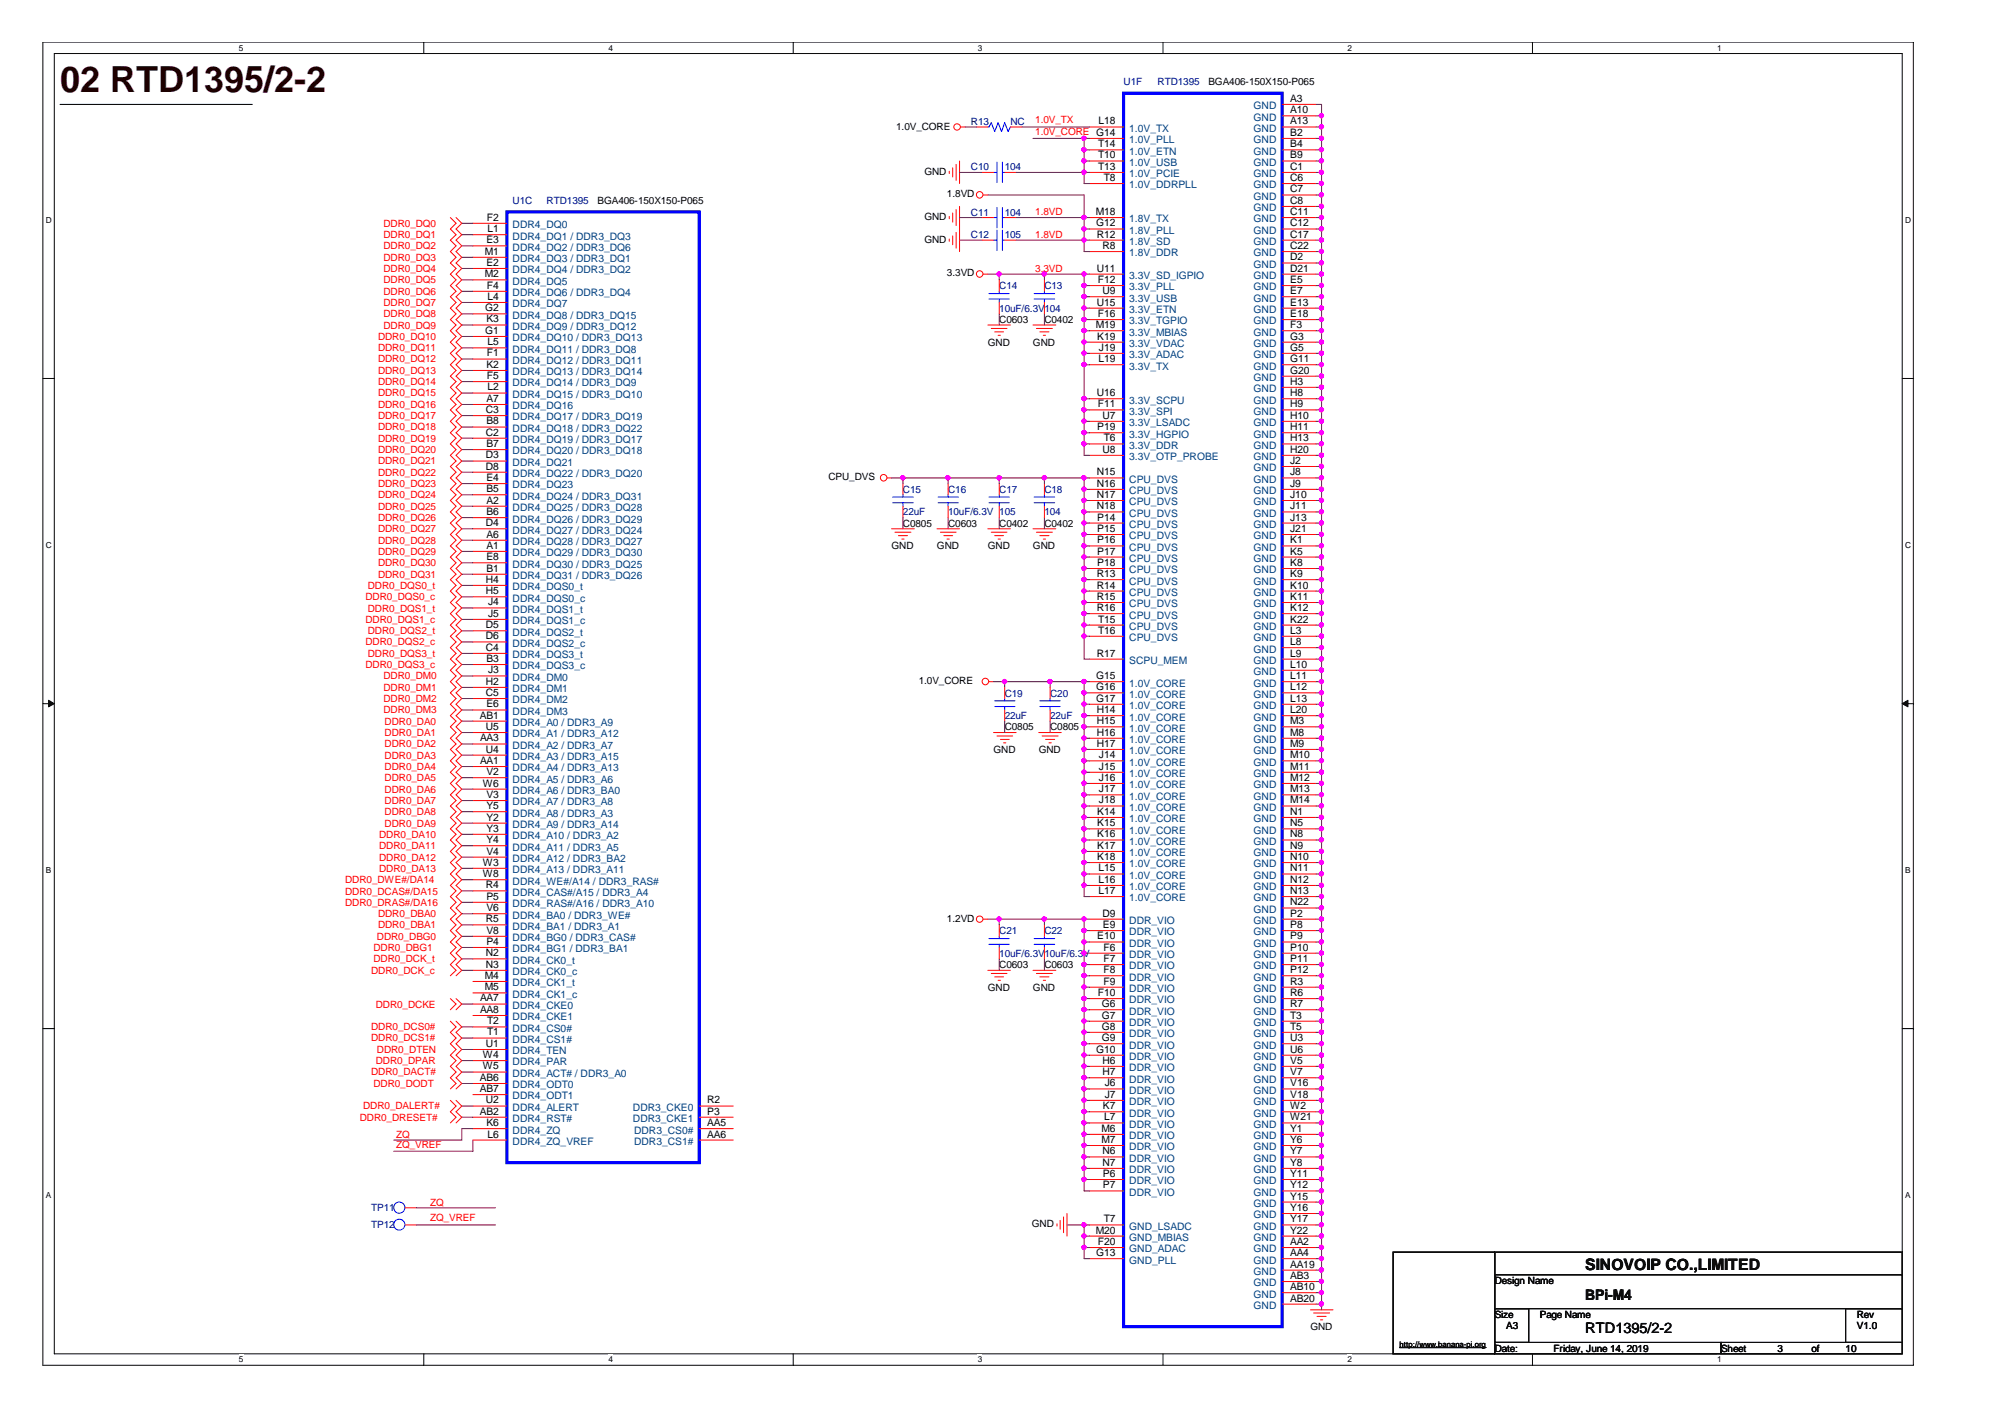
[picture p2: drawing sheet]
<svg xmlns="http://www.w3.org/2000/svg" width="297mm" height="210mm" viewBox="0 0 297 210" stroke-linecap="round" stroke-linejoin="round" font-family="sans-serif">
<defs><g id="words">
<text font-size="5.3" fill="#400000" x="8.9" y="13.7">02 RTD1395/2-2</text>
<text font-size="2.3" x="234.9" y="188.1">SINOVOIP CO.,LIMITED</text>
<g font-size="2.2">
<text x="234.9" y="197.5">RTD1395/2-2</text>
<text x="234.9" y="192.5">BPi-M4</text>
</g>
<g font-size="1.5" fill="#000080">
<text x="166.5" y="12.6">U1F</text>
<text x="171.5" y="12.6">RTD1395</text>
<text x="143.8" y="18.5">R13</text>
<text x="149.7" y="18.5">NC</text>
<text x="143.8" y="25.2">C10</text>
<text x="148.8" y="25.2">104</text>
<text x="75.9" y="30.2">U1C</text>
<text x="81" y="30.2">RTD1395</text>
<text x="143.8" y="31.9">C11</text>
<text x="143.8" y="35.3">C12</text>
<text x="148.8" y="31.9">104</text>
<text x="148.8" y="35.3">105</text>
<text x="148" y="42.8">C14</text>
<text x="148" y="46.2">10uF/6.3V104</text>
<text x="154.7" y="42.8">C13</text>
<text x="133.8" y="73">C15</text>
<text x="133.8" y="76.3">22uF</text>
<text x="140.5" y="73">C16</text>
<text x="140.5" y="76.3">10uF/6.3V 105</text>
<text x="148" y="73">C17</text>
<text x="154.7" y="73">C18</text>
<text x="154.7" y="76.3">104</text>
<text x="148.8" y="103.2">C19</text>
<text x="148.8" y="106.5">22uF</text>
<text x="155.6" y="103.2">C20</text>
<text x="155.6" y="106.5">22uF</text>
<text x="148" y="138.4">C21</text>
<text x="148" y="141.7">10uF/6.3V10uF/6.3V</text>
<text x="154.7" y="138.4">C22</text>
<text x="55" y="179.4">TP11</text>
<text x="55" y="182">TP12</text>
</g>
<g font-size="1.5">
<text x="179" y="12.6">BGA406-150X150-P065</text>
<text x="191.1" y="15.1">A3</text>
<text x="191.1" y="16.8">A10</text>
<text x="132.8" y="19.2">1.0V_CORE</text>
<text x="162.7" y="21.8">T14</text>
<text x="162.7" y="23.5">T10</text>
<text x="162.7" y="18.4">L18</text>
<text x="191.1" y="18.4">A13</text>
<text x="191.1" y="20.1">B2</text>
<text x="191.1" y="21.8">B4</text>
<text x="191.1" y="23.5">B9</text>
<text x="136.9" y="25.9">GND</text>
<text x="140.3" y="29.2">1.8VD</text>
<text x="162.7" y="25.2">T13</text>
<text x="163.5" y="26.8">T8</text>
<text x="191.1" y="26.8">C6</text>
<text x="191.1" y="28.5">C7</text>
<text x="191.1" y="25.2">C1</text>
<text x="72.1" y="32.7">F2</text>
<text x="72.2" y="34.4">L1</text>
<text x="88.5" y="30.2">BGA406-150X150-P065</text>
<text x="136.9" y="32.6">GND</text>
<text x="136.9" y="36">GND</text>
<text x="162.3" y="31.8">M18</text>
<text x="162.4" y="33.5">G12</text>
<text x="162.5" y="35.2">R12</text>
<text x="191.1" y="33.5">C12</text>
<text x="191.1" y="31.8">C11</text>
<text x="191.1" y="30.2">C8</text>
<text x="191.1" y="35.2">C17</text>
<text x="71.8" y="37.7">M1</text>
<text x="71.8" y="41.1">M2</text>
<text x="72.1" y="36">E3</text>
<text x="72.1" y="39.4">E2</text>
<text x="140.3" y="41">3.3VD</text>
<text x="162.5" y="40.2">U11</text>
<text x="162.6" y="41.9">F12</text>
<text x="163.3" y="36.9">R8</text>
<text x="191.1" y="38.6">D2</text>
<text x="191.1" y="40.2">D21</text>
<text x="191.1" y="41.9">E5</text>
<text x="191.1" y="36.9">C22</text>
<text x="71.9" y="46.1">G2</text>
<text x="72.1" y="47.8">K3</text>
<text x="72.1" y="42.8">F4</text>
<text x="72.2" y="44.4">L4</text>
<text x="148" y="47.9">C0603</text>
<text x="154.7" y="47.9">C0402</text>
<text x="162.5" y="45.3">U15</text>
<text x="162.6" y="47">F16</text>
<text x="163.3" y="43.6">U9</text>
<text x="191.1" y="45.3">E13</text>
<text x="191.1" y="43.6">E7</text>
<text x="191.1" y="47">E18</text>
<text x="71.9" y="49.5">G1</text>
<text x="72.1" y="52.8">F1</text>
<text x="72.2" y="51.2">L5</text>
<text x="146.3" y="51.2">GND</text>
<text x="153" y="51.2">GND</text>
<text x="162.3" y="48.6">M19</text>
<text x="162.6" y="50.3">K19</text>
<text x="162.7" y="53.7">L19</text>
<text x="162.8" y="52">J19</text>
<text x="191.1" y="48.6">F3</text>
<text x="191.1" y="50.3">G3</text>
<text x="191.1" y="52">G5</text>
<text x="191.1" y="53.7">G11</text>
<text x="72.1" y="54.5">K2</text>
<text x="72.1" y="59.5">A7</text>
<text x="72.1" y="56.1">F5</text>
<text x="72.2" y="57.8">L2</text>
<text x="162.5" y="58.7">U16</text>
<text x="191.1" y="55.3">G20</text>
<text x="191.1" y="57">H3</text>
<text x="191.1" y="58.7">H8</text>
<text x="72" y="61.2">C3</text>
<text x="72" y="64.5">C2</text>
<text x="72.1" y="62.9">B8</text>
<text x="162.6" y="63.7">P19</text>
<text x="162.6" y="60.3">F11</text>
<text x="163.3" y="62">U7</text>
<text x="163.5" y="65.4">T6</text>
<text x="191.1" y="62">H10</text>
<text x="191.1" y="60.3">H9</text>
<text x="191.1" y="65.4">H13</text>
<text x="191.1" y="63.7">H11</text>
<text x="72" y="67.9">D3</text>
<text x="72" y="69.6">D8</text>
<text x="72.1" y="66.2">B7</text>
<text x="72.1" y="71.3">E4</text>
<text x="122.7" y="71.1">CPU_DVS</text>
<text x="162.5" y="70.4">N15</text>
<text x="163.3" y="67.1">U8</text>
<text x="191.1" y="68.7">J2</text>
<text x="191.1" y="70.4">J8</text>
<text x="191.1" y="67.1">H20</text>
<text x="72" y="77.9">D4</text>
<text x="72.1" y="72.9">B5</text>
<text x="72.1" y="76.3">B6</text>
<text x="72.1" y="74.6">A2</text>
<text x="162.5" y="75.5">N18</text>
<text x="162.5" y="72.1">N16</text>
<text x="162.5" y="73.8">N17</text>
<text x="162.6" y="77.1">P14</text>
<text x="191.1" y="77.1">J13</text>
<text x="191.1" y="72.1">J9</text>
<text x="191.1" y="73.8">J10</text>
<text x="191.1" y="75.5">J11</text>
<text x="72.1" y="83">E8</text>
<text x="72.1" y="79.6">A6</text>
<text x="72.1" y="81.3">A1</text>
<text x="132.1" y="81.4">GND</text>
<text x="133.8" y="78">C0805</text>
<text x="138.8" y="81.4">GND</text>
<text x="140.5" y="78">C0603</text>
<text x="146.3" y="81.4">GND</text>
<text x="148" y="78">C0402</text>
<text x="153" y="81.4">GND</text>
<text x="154.7" y="78">C0402</text>
<text x="162.6" y="80.5">P16</text>
<text x="162.6" y="82.1">P17</text>
<text x="162.6" y="83.8">P18</text>
<text x="162.6" y="78.8">P15</text>
<text x="191.1" y="78.8">J21</text>
<text x="191.1" y="80.5">K1</text>
<text x="191.1" y="82.1">K5</text>
<text x="191.1" y="83.8">K8</text>
<text x="72" y="86.3">H4</text>
<text x="72" y="88">H5</text>
<text x="72.1" y="84.7">B1</text>
<text x="72.3" y="89.7">J4</text>
<text x="162.5" y="85.5">R13</text>
<text x="162.5" y="87.2">R14</text>
<text x="162.5" y="88.9">R15</text>
<text x="191.1" y="85.5">K9</text>
<text x="191.1" y="87.2">K10</text>
<text x="191.1" y="88.9">K11</text>
<text x="72" y="93.1">D5</text>
<text x="72" y="94.7">D6</text>
<text x="72.3" y="91.4">J5</text>
<text x="162.5" y="90.5">R16</text>
<text x="162.7" y="92.2">T15</text>
<text x="162.7" y="93.9">T16</text>
<text x="191.1" y="92.2">K22</text>
<text x="191.1" y="90.5">K12</text>
<text x="191.1" y="93.9">L3</text>
<text x="191.1" y="95.6">L8</text>
<text x="72" y="96.4">C4</text>
<text x="72" y="101.4">H2</text>
<text x="72.1" y="98.1">B3</text>
<text x="72.3" y="99.8">J3</text>
<text x="136.1" y="101.3">1.0V_CORE</text>
<text x="162.4" y="100.6">G15</text>
<text x="162.5" y="97.3">R17</text>
<text x="191.1" y="97.3">L9</text>
<text x="191.1" y="98.9">L10</text>
<text x="191.1" y="100.6">L11</text>
<text x="71.1" y="106.4">AB1</text>
<text x="72" y="103.1">C5</text>
<text x="72.1" y="104.8">E6</text>
<text x="162.4" y="102.2">G16</text>
<text x="162.4" y="103.9">G17</text>
<text x="162.5" y="105.6">H14</text>
<text x="162.5" y="107.3">H15</text>
<text x="191.1" y="102.2">L12</text>
<text x="191.1" y="103.9">L13</text>
<text x="191.1" y="105.6">L20</text>
<text x="191.1" y="107.3">M3</text>
<text x="71.1" y="109.8">AA3</text>
<text x="71.1" y="113.2">AA1</text>
<text x="72" y="108.1">U5</text>
<text x="72" y="111.5">U4</text>
<text x="147.2" y="111.6">GND</text>
<text x="148.8" y="108.2">C0805</text>
<text x="153.9" y="111.6">GND</text>
<text x="155.6" y="108.2">C0805</text>
<text x="162.5" y="109">H16</text>
<text x="162.5" y="110.6">H17</text>
<text x="162.8" y="112.3">J14</text>
<text x="191.1" y="109">M8</text>
<text x="191.1" y="110.6">M9</text>
<text x="191.1" y="112.3">M10</text>
<text x="71.5" y="116.5">W6</text>
<text x="72.1" y="114.8">V2</text>
<text x="72.1" y="118.2">V3</text>
<text x="72.1" y="119.9">Y5</text>
<text x="162.8" y="114">J15</text>
<text x="162.8" y="115.7">J16</text>
<text x="162.8" y="117.4">J17</text>
<text x="162.8" y="119">J18</text>
<text x="191.1" y="114">M11</text>
<text x="191.1" y="115.7">M12</text>
<text x="191.1" y="117.4">M13</text>
<text x="191.1" y="119">M14</text>
<text x="72.1" y="121.6">Y2</text>
<text x="72.1" y="123.2">Y3</text>
<text x="72.1" y="124.9">Y4</text>
<text x="162.6" y="120.7">K14</text>
<text x="162.6" y="122.4">K15</text>
<text x="162.6" y="124.1">K16</text>
<text x="162.6" y="125.7">K17</text>
<text x="191.1" y="120.7">N1</text>
<text x="191.1" y="122.4">N5</text>
<text x="191.1" y="124.1">N8</text>
<text x="191.1" y="125.7">N9</text>
<text x="71.5" y="128.2">W3</text>
<text x="71.5" y="129.9">W8</text>
<text x="72" y="131.6">R4</text>
<text x="72.1" y="126.6">V4</text>
<text x="162.6" y="127.4">K18</text>
<text x="162.7" y="129.1">L15</text>
<text x="162.7" y="130.8">L16</text>
<text x="191.1" y="127.4">N10</text>
<text x="191.1" y="129.1">N11</text>
<text x="191.1" y="130.8">N12</text>
<text x="72" y="136.6">R5</text>
<text x="72.1" y="133.3">P5</text>
<text x="72.1" y="135">V6</text>
<text x="140.3" y="136.5">1.2VD</text>
<text x="162.7" y="132.4">L17</text>
<text x="163.3" y="135.8">D9</text>
<text x="163.4" y="137.5">E9</text>
<text x="191.1" y="132.4">N13</text>
<text x="191.1" y="134.1">N22</text>
<text x="191.1" y="135.8">P2</text>
<text x="191.1" y="137.5">P8</text>
<text x="72" y="141.7">N2</text>
<text x="72" y="143.4">N3</text>
<text x="72.1" y="138.3">V8</text>
<text x="72.1" y="140">P4</text>
<text x="148" y="143.4">C0603</text>
<text x="154.7" y="143.4">C0603</text>
<text x="162.6" y="139.2">E10</text>
<text x="163.5" y="140.8">F6</text>
<text x="163.5" y="142.5">F7</text>
<text x="191.1" y="139.2">P9</text>
<text x="191.1" y="140.8">P10</text>
<text x="191.1" y="142.5">P11</text>
<text x="71.1" y="148.4">AA7</text>
<text x="71.8" y="145">M4</text>
<text x="71.8" y="146.7">M5</text>
<text x="146.3" y="146.7">GND</text>
<text x="153" y="146.7">GND</text>
<text x="162.6" y="147.5">F10</text>
<text x="163.2" y="149.2">G6</text>
<text x="163.5" y="144.2">F8</text>
<text x="163.5" y="145.9">F9</text>
<text x="191.1" y="144.2">P12</text>
<text x="191.1" y="145.9">R3</text>
<text x="191.1" y="147.5">R6</text>
<text x="191.1" y="149.2">R7</text>
<text x="71.1" y="150">AA8</text>
<text x="72" y="155.1">U1</text>
<text x="72.2" y="151.7">T2</text>
<text x="72.2" y="153.4">T1</text>
<text x="162.4" y="155.9">G10</text>
<text x="163.2" y="150.9">G7</text>
<text x="163.2" y="152.5">G8</text>
<text x="163.2" y="154.2">G9</text>
<text x="191.1" y="150.9">T3</text>
<text x="191.1" y="152.5">T5</text>
<text x="191.1" y="154.2">U3</text>
<text x="191.1" y="155.9">U6</text>
<text x="71.1" y="160.1">AB6</text>
<text x="71.1" y="161.8">AB7</text>
<text x="71.5" y="156.7">W4</text>
<text x="71.5" y="158.4">W5</text>
<text x="163.3" y="157.6">H6</text>
<text x="163.3" y="159.3">H7</text>
<text x="163.7" y="160.9">J6</text>
<text x="191.1" y="157.6">V5</text>
<text x="191.1" y="159.3">V7</text>
<text x="191.1" y="160.9">V16</text>
<text x="71.1" y="165.1">AB2</text>
<text x="72" y="163.5">U2</text>
<text x="72.1" y="166.8">K6</text>
<text x="104.8" y="163.5">R2</text>
<text x="104.8" y="165.1">P3</text>
<text x="104.8" y="166.8">AA5</text>
<text x="163.2" y="167.7">M6</text>
<text x="163.4" y="164.3">K7</text>
<text x="163.6" y="166">L7</text>
<text x="163.7" y="162.6">J7</text>
<text x="191.1" y="162.6">V18</text>
<text x="191.1" y="164.3">W2</text>
<text x="191.1" y="166">W21</text>
<text x="191.1" y="167.7">Y1</text>
<text x="72.2" y="168.5">L6</text>
<text x="104.8" y="168.5">AA6</text>
<text x="163.2" y="169.3">M7</text>
<text x="163.3" y="171">N6</text>
<text x="163.3" y="172.7">N7</text>
<text x="191.1" y="169.3">Y6</text>
<text x="191.1" y="171">Y7</text>
<text x="191.1" y="172.7">Y8</text>
<text x="163.4" y="174.3">P6</text>
<text x="163.4" y="176">P7</text>
<text x="191.1" y="176">Y12</text>
<text x="191.1" y="179.4">Y16</text>
<text x="191.1" y="174.3">Y11</text>
<text x="191.1" y="177.7">Y15</text>
<text x="152.9" y="181.8">GND</text>
<text x="162.3" y="182.7">M20</text>
<text x="162.6" y="184.4">F20</text>
<text x="163.5" y="181.1">T7</text>
<text x="191.1" y="181.1">Y17</text>
<text x="191.1" y="182.7">Y22</text>
<text x="191.1" y="184.4">AA2</text>
<text x="162.4" y="186.1">G13</text>
<text x="191.1" y="191.1">AB10</text>
<text x="191.1" y="186.1">AA4</text>
<text x="191.1" y="187.8">AA19</text>
<text x="191.1" y="189.5">AB3</text>
<text x="221.4" y="190.2">Design Name</text>
<text x="191.1" y="192.8">AB20</text>
<text x="194.1" y="197">GND</text>
<text x="221.4" y="195.2">Size</text>
<text x="223.1" y="196.9">A3</text>
<text x="228.1" y="195.2">Page Name</text>
<text x="275.1" y="195.2">Rev</text>
<text x="275.1" y="196.9">V1.0</text>
<text x="221.4" y="200.2">Date:</text>
<text x="230.2" y="200.2">Friday, June 14, 2019</text>
<text x="255" y="200.2">Sheet</text>
<text x="263.4" y="200.2">3</text>
<text x="268.4" y="200.2">of</text>
<text x="273.4" y="200.2">10</text>
</g>
<g font-size="1.5" fill="#004080">
<text x="185.7" y="16.2">GND</text>
<text x="185.7" y="17.9">GND</text>
<text x="167.3" y="21.2">1.0V_PLL</text>
<text x="167.3" y="22.9">1.0V_ETN</text>
<text x="167.3" y="19.5">1.0V_TX</text>
<text x="185.7" y="19.5">GND</text>
<text x="185.7" y="21.2">GND</text>
<text x="185.7" y="22.9">GND</text>
<text x="167.3" y="24.6">1.0V_USB</text>
<text x="167.3" y="26.3">1.0V_PCIE</text>
<text x="167.3" y="27.9">1.0V_DDRPLL</text>
<text x="185.7" y="27.9">GND</text>
<text x="185.7" y="29.6">GND</text>
<text x="185.7" y="24.6">GND</text>
<text x="185.7" y="26.3">GND</text>
<text x="75.9" y="33.8">DDR4_DQ0</text>
<text x="75.9" y="35.5">DDR4_DQ1 / DDR3_DQ3</text>
<text x="167.3" y="32.9">1.8V_TX</text>
<text x="167.3" y="34.6">1.8V_PLL</text>
<text x="185.7" y="34.6">GND</text>
<text x="185.7" y="32.9">GND</text>
<text x="185.7" y="31.3">GND</text>
<text x="75.9" y="37.1">DDR4_DQ2 / DDR3_DQ6</text>
<text x="75.9" y="38.8">DDR4_DQ3 / DDR3_DQ1</text>
<text x="75.9" y="40.5">DDR4_DQ4 / DDR3_DQ2</text>
<text x="167.3" y="36.3">1.8V_SD</text>
<text x="167.3" y="41.3">3.3V_SD_IGPIO</text>
<text x="167.3" y="38">1.8V_DDR</text>
<text x="185.7" y="39.7">GND</text>
<text x="185.7" y="41.3">GND</text>
<text x="185.7" y="36.3">GND</text>
<text x="185.7" y="38">GND</text>
<text x="75.9" y="42.2">DDR4_DQ5</text>
<text x="75.9" y="43.9">DDR4_DQ6 / DDR3_DQ4</text>
<text x="75.9" y="45.5">DDR4_DQ7</text>
<text x="75.9" y="47.2">DDR4_DQ8 / DDR3_DQ15</text>
<text x="167.3" y="44.7">3.3V_USB</text>
<text x="167.3" y="43">3.3V_PLL</text>
<text x="167.3" y="46.4">3.3V_ETN</text>
<text x="185.7" y="46.4">GND</text>
<text x="185.7" y="43">GND</text>
<text x="185.7" y="44.7">GND</text>
<text x="75.9" y="48.9">DDR4_DQ9 / DDR3_DQ12</text>
<text x="75.9" y="50.6">DDR4_DQ10 / DDR3_DQ13</text>
<text x="75.9" y="52.3">DDR4_DQ11 / DDR3_DQ8</text>
<text x="75.9" y="53.9">DDR4_DQ12 / DDR3_DQ11</text>
<text x="167.3" y="48.1">3.3V_TGPIO</text>
<text x="167.3" y="49.7">3.3V_MBIAS</text>
<text x="167.3" y="51.4">3.3V_VDAC</text>
<text x="167.3" y="53.1">3.3V_ADAC</text>
<text x="185.7" y="49.7">GND</text>
<text x="185.7" y="48.1">GND</text>
<text x="185.7" y="51.4">GND</text>
<text x="185.7" y="53.1">GND</text>
<text x="75.9" y="55.6">DDR4_DQ13 / DDR3_DQ14</text>
<text x="75.9" y="57.2">DDR4_DQ14 / DDR3_DQ9</text>
<text x="75.9" y="58.9">DDR4_DQ15 / DDR3_DQ10</text>
<text x="167.3" y="54.8">3.3V_TX</text>
<text x="167.3" y="59.8">3.3V_SCPU</text>
<text x="185.7" y="56.4">GND</text>
<text x="185.7" y="58.1">GND</text>
<text x="185.7" y="59.8">GND</text>
<text x="185.7" y="54.8">GND</text>
<text x="75.9" y="60.6">DDR4_DQ16</text>
<text x="75.9" y="62.3">DDR4_DQ17 / DDR3_DQ19</text>
<text x="75.9" y="64">DDR4_DQ18 / DDR3_DQ22</text>
<text x="75.9" y="65.6">DDR4_DQ19 / DDR3_DQ17</text>
<text x="167.3" y="63.1">3.3V_LSADC</text>
<text x="167.3" y="64.8">3.3V_HGPIO</text>
<text x="167.3" y="61.4">3.3V_SPI</text>
<text x="185.7" y="63.1">GND</text>
<text x="185.7" y="61.4">GND</text>
<text x="185.7" y="64.8">GND</text>
<text x="75.9" y="67.3">DDR4_DQ20 / DDR3_DQ18</text>
<text x="75.9" y="69">DDR4_DQ21</text>
<text x="75.9" y="70.7">DDR4_DQ22 / DDR3_DQ20</text>
<text x="167.3" y="68.2">3.3V_OTP_PROBE</text>
<text x="167.3" y="66.5">3.3V_DDR</text>
<text x="167.3" y="71.5">CPU_DVS</text>
<text x="185.7" y="69.8">GND</text>
<text x="185.7" y="66.5">GND</text>
<text x="185.7" y="71.5">GND</text>
<text x="185.7" y="68.2">GND</text>
<text x="75.9" y="72.4">DDR4_DQ23</text>
<text x="75.9" y="74">DDR4_DQ24 / DDR3_DQ31</text>
<text x="75.9" y="75.7">DDR4_DQ25 / DDR3_DQ28</text>
<text x="75.9" y="77.4">DDR4_DQ26 / DDR3_DQ29</text>
<text x="167.3" y="76.6">CPU_DVS</text>
<text x="167.3" y="73.2">CPU_DVS</text>
<text x="167.3" y="74.9">CPU_DVS</text>
<text x="185.7" y="73.2">GND</text>
<text x="185.7" y="74.9">GND</text>
<text x="185.7" y="76.6">GND</text>
<text x="75.9" y="79.1">DDR4_DQ27 / DDR3_DQ24</text>
<text x="75.9" y="80.7">DDR4_DQ28 / DDR3_DQ27</text>
<text x="75.9" y="82.4">DDR4_DQ29 / DDR3_DQ30</text>
<text x="167.3" y="81.6">CPU_DVS</text>
<text x="167.3" y="83.2">CPU_DVS</text>
<text x="167.3" y="79.9">CPU_DVS</text>
<text x="167.3" y="78.2">CPU_DVS</text>
<text x="185.7" y="78.2">GND</text>
<text x="185.7" y="79.9">GND</text>
<text x="185.7" y="81.6">GND</text>
<text x="185.7" y="83.2">GND</text>
<text x="75.9" y="84.1">DDR4_DQ30 / DDR3_DQ25</text>
<text x="75.9" y="85.8">DDR4_DQ31 / DDR3_DQ26</text>
<text x="75.9" y="87.4">DDR4_DQS0_t</text>
<text x="75.9" y="89.1">DDR4_DQS0_c</text>
<text x="167.3" y="86.6">CPU_DVS</text>
<text x="167.3" y="84.9">CPU_DVS</text>
<text x="167.3" y="88.3">CPU_DVS</text>
<text x="167.3" y="90">CPU_DVS</text>
<text x="185.7" y="86.6">GND</text>
<text x="185.7" y="88.3">GND</text>
<text x="185.7" y="90">GND</text>
<text x="185.7" y="84.9">GND</text>
<text x="75.9" y="90.8">DDR4_DQS1_t</text>
<text x="75.9" y="92.5">DDR4_DQS1_c</text>
<text x="75.9" y="94.2">DDR4_DQS2_t</text>
<text x="75.9" y="95.8">DDR4_DQS2_c</text>
<text x="167.3" y="91.6">CPU_DVS</text>
<text x="167.3" y="93.3">CPU_DVS</text>
<text x="167.3" y="95">CPU_DVS</text>
<text x="185.7" y="93.3">GND</text>
<text x="185.7" y="91.6">GND</text>
<text x="185.7" y="95">GND</text>
<text x="75.9" y="97.5">DDR4_DQS3_t</text>
<text x="75.9" y="99.2">DDR4_DQS3_c</text>
<text x="75.9" y="100.9">DDR4_DM0</text>
<text x="167.3" y="98.4">SCPU_MEM</text>
<text x="167.3" y="101.7">1.0V_CORE</text>
<text x="185.7" y="96.7">GND</text>
<text x="185.7" y="98.4">GND</text>
<text x="185.7" y="100">GND</text>
<text x="185.7" y="101.7">GND</text>
<text x="75.9" y="102.5">DDR4_DM1</text>
<text x="75.9" y="104.2">DDR4_DM2</text>
<text x="75.9" y="105.9">DDR4_DM3</text>
<text x="75.9" y="107.5">DDR4_A0 / DDR3_A9</text>
<text x="167.3" y="103.3">1.0V_CORE</text>
<text x="167.3" y="105">1.0V_CORE</text>
<text x="167.3" y="106.7">1.0V_CORE</text>
<text x="185.7" y="103.3">GND</text>
<text x="185.7" y="105">GND</text>
<text x="185.7" y="106.7">GND</text>
<text x="75.9" y="109.2">DDR4_A1 / DDR3_A12</text>
<text x="75.9" y="110.9">DDR4_A2 / DDR3_A7</text>
<text x="75.9" y="112.6">DDR4_A3 / DDR3_A15</text>
<text x="167.3" y="110.1">1.0V_CORE</text>
<text x="167.3" y="111.7">1.0V_CORE</text>
<text x="167.3" y="108.4">1.0V_CORE</text>
<text x="167.3" y="113.4">1.0V_CORE</text>
<text x="185.7" y="108.4">GND</text>
<text x="185.7" y="110.1">GND</text>
<text x="185.7" y="111.7">GND</text>
<text x="185.7" y="113.4">GND</text>
<text x="75.9" y="114.3">DDR4_A4 / DDR3_A13</text>
<text x="75.9" y="115.9">DDR4_A5 / DDR3_A6</text>
<text x="75.9" y="117.6">DDR4_A6 / DDR3_BA0</text>
<text x="75.9" y="119.3">DDR4_A7 / DDR3_A8</text>
<text x="167.3" y="115.1">1.0V_CORE</text>
<text x="167.3" y="116.8">1.0V_CORE</text>
<text x="167.3" y="118.5">1.0V_CORE</text>
<text x="185.7" y="115.1">GND</text>
<text x="185.7" y="116.8">GND</text>
<text x="185.7" y="118.5">GND</text>
<text x="75.9" y="121">DDR4_A8 / DDR3_A3</text>
<text x="75.9" y="122.7">DDR4_A9 / DDR3_A14</text>
<text x="75.9" y="124.3">DDR4_A10 / DDR3_A2</text>
<text x="75.9" y="126">DDR4_A11 / DDR3_A5</text>
<text x="167.3" y="120.1">1.0V_CORE</text>
<text x="167.3" y="121.8">1.0V_CORE</text>
<text x="167.3" y="123.5">1.0V_CORE</text>
<text x="167.3" y="125.2">1.0V_CORE</text>
<text x="185.7" y="120.1">GND</text>
<text x="185.7" y="121.8">GND</text>
<text x="185.7" y="123.5">GND</text>
<text x="185.7" y="125.2">GND</text>
<text x="75.9" y="127.7">DDR4_A12 / DDR3_BA2</text>
<text x="75.9" y="129.3">DDR4_A13 / DDR3_A11</text>
<text x="75.9" y="131">DDR4_WE#/A14 / DDR3_RAS#</text>
<text x="167.3" y="126.8">1.0V_CORE</text>
<text x="167.3" y="128.5">1.0V_CORE</text>
<text x="167.3" y="130.2">1.0V_CORE</text>
<text x="167.3" y="131.9">1.0V_CORE</text>
<text x="185.7" y="126.8">GND</text>
<text x="185.7" y="128.5">GND</text>
<text x="185.7" y="130.2">GND</text>
<text x="185.7" y="131.9">GND</text>
<text x="75.9" y="132.7">DDR4_CAS#/A15 / DDR3_A4</text>
<text x="75.9" y="134.4">DDR4_RAS#/A16 / DDR3_A10</text>
<text x="75.9" y="136.1">DDR4_BA0 / DDR3_WE#</text>
<text x="75.9" y="137.7">DDR4_BA1 / DDR3_A1</text>
<text x="167.3" y="136.9">DDR_VIO</text>
<text x="167.3" y="133.5">1.0V_CORE</text>
<text x="185.7" y="133.5">GND</text>
<text x="185.7" y="135.2">GND</text>
<text x="185.7" y="136.9">GND</text>
<text x="75.9" y="139.4">DDR4_BG0 / DDR3_CAS#</text>
<text x="75.9" y="142.8">DDR4_CK0_t</text>
<text x="75.9" y="141.1">DDR4_BG1 / DDR3_BA1</text>
<text x="167.3" y="138.6">DDR_VIO</text>
<text x="167.3" y="140.3">DDR_VIO</text>
<text x="167.3" y="141.9">DDR_VIO</text>
<text x="167.3" y="143.6">DDR_VIO</text>
<text x="185.7" y="138.6">GND</text>
<text x="185.7" y="140.3">GND</text>
<text x="185.7" y="141.9">GND</text>
<text x="185.7" y="143.6">GND</text>
<text x="75.9" y="144.5">DDR4_CK0_c</text>
<text x="75.9" y="149.5">DDR4_CKE0</text>
<text x="75.9" y="146.1">DDR4_CK1_t</text>
<text x="75.9" y="147.8">DDR4_CK1_c</text>
<text x="167.3" y="145.3">DDR_VIO</text>
<text x="167.3" y="147">DDR_VIO</text>
<text x="167.3" y="148.6">DDR_VIO</text>
<text x="185.7" y="145.3">GND</text>
<text x="185.7" y="147">GND</text>
<text x="185.7" y="148.6">GND</text>
<text x="75.9" y="152.8">DDR4_CS0#</text>
<text x="75.9" y="154.5">DDR4_CS1#</text>
<text x="75.9" y="151.1">DDR4_CKE1</text>
<text x="167.3" y="150.3">DDR_VIO</text>
<text x="167.3" y="152">DDR_VIO</text>
<text x="167.3" y="153.6">DDR_VIO</text>
<text x="167.3" y="155.3">DDR_VIO</text>
<text x="185.7" y="150.3">GND</text>
<text x="185.7" y="152">GND</text>
<text x="185.7" y="153.6">GND</text>
<text x="185.7" y="155.3">GND</text>
<text x="75.9" y="156.2">DDR4_TEN</text>
<text x="75.9" y="157.8">DDR4_PAR</text>
<text x="75.9" y="159.5">DDR4_ACT# / DDR3_A0</text>
<text x="75.9" y="161.2">DDR4_ODT0</text>
<text x="167.3" y="157">DDR_VIO</text>
<text x="167.3" y="158.7">DDR_VIO</text>
<text x="167.3" y="160.4">DDR_VIO</text>
<text x="185.7" y="158.7">GND</text>
<text x="185.7" y="160.4">GND</text>
<text x="185.7" y="157">GND</text>
<text x="75.9" y="164.6">DDR4_ALERT</text>
<text x="75.9" y="166.2">DDR4_RST#</text>
<text x="75.9" y="167.9">DDR4_ZQ</text>
<text x="75.9" y="162.9">DDR4_ODT1</text>
<text x="93.8" y="164.6">DDR3_CKE0</text>
<text x="93.8" y="166.2">DDR3_CKE1</text>
<text x="93.9" y="167.9">DDR3_CS0#</text>
<text x="167.3" y="162">DDR_VIO</text>
<text x="167.3" y="163.7">DDR_VIO</text>
<text x="167.3" y="165.4">DDR_VIO</text>
<text x="167.3" y="167.1">DDR_VIO</text>
<text x="185.7" y="162">GND</text>
<text x="185.7" y="163.7">GND</text>
<text x="185.7" y="165.4">GND</text>
<text x="185.7" y="167.1">GND</text>
<text x="75.9" y="169.6">DDR4_ZQ_VREF</text>
<text x="93.9" y="169.6">DDR3_CS1#</text>
<text x="167.3" y="168.8">DDR_VIO</text>
<text x="167.3" y="170.4">DDR_VIO</text>
<text x="167.3" y="172.1">DDR_VIO</text>
<text x="167.3" y="173.8">DDR_VIO</text>
<text x="185.7" y="168.8">GND</text>
<text x="185.7" y="170.4">GND</text>
<text x="185.7" y="172.1">GND</text>
<text x="185.7" y="173.8">GND</text>
<text x="167.3" y="175.4">DDR_VIO</text>
<text x="167.3" y="177.1">DDR_VIO</text>
<text x="185.7" y="177.1">GND</text>
<text x="185.7" y="175.4">GND</text>
<text x="185.7" y="178.8">GND</text>
<text x="167.3" y="185.5">GND_ADAC</text>
<text x="167.3" y="183.8">GND_MBIAS</text>
<text x="167.3" y="182.2">GND_LSADC</text>
<text x="185.7" y="180.5">GND</text>
<text x="185.7" y="182.2">GND</text>
<text x="185.7" y="183.8">GND</text>
<text x="185.7" y="185.5">GND</text>
<text x="167.3" y="187.2">GND_PLL</text>
<text x="185.7" y="187.2">GND</text>
<text x="185.7" y="188.9">GND</text>
<text x="185.7" y="190.6">GND</text>
<text x="185.7" y="193.9">GND</text>
<text x="185.7" y="192.2">GND</text>
</g>
<g font-size="1.5" fill="#f00">
<text x="153.4" y="18.3">1.0V_TX</text>
<text x="153.4" y="20">1.0V_CORE G14</text>
<text x="56.8" y="35.3">DDR0_DQ1</text>
<text x="56.8" y="33.6">DDR0_DQ0</text>
<text x="153.4" y="31.9">1.8VD</text>
<text x="153.4" y="35.2">1.8VD</text>
<text x="56.8" y="42">DDR0_DQ5</text>
<text x="56.8" y="38.6">DDR0_DQ3</text>
<text x="56.8" y="40.3">DDR0_DQ4</text>
<text x="56.8" y="36.9">DDR0_DQ2</text>
<text x="153.4" y="40.3">3.3VD</text>
<text x="56.8" y="47">DDR0_DQ8</text>
<text x="56.8" y="45.3">DDR0_DQ7</text>
<text x="56.8" y="43.7">DDR0_DQ6</text>
<text x="56" y="52">DDR0_DQ11</text>
<text x="56" y="53.7">DDR0_DQ12</text>
<text x="56" y="50.3">DDR0_DQ10</text>
<text x="56.8" y="48.7">DDR0_DQ9</text>
<text x="56" y="58.7">DDR0_DQ15</text>
<text x="56" y="55.4">DDR0_DQ13</text>
<text x="56" y="57.1">DDR0_DQ14</text>
<text x="56" y="62.1">DDR0_DQ17</text>
<text x="56" y="65.5">DDR0_DQ19</text>
<text x="56" y="63.8">DDR0_DQ18</text>
<text x="56" y="60.4">DDR0_DQ16</text>
<text x="56" y="68.8">DDR0_DQ21</text>
<text x="56" y="67.1">DDR0_DQ20</text>
<text x="56" y="70.5">DDR0_DQ22</text>
<text x="56" y="72.2">DDR0_DQ23</text>
<text x="56" y="77.2">DDR0_DQ26</text>
<text x="56" y="73.8">DDR0_DQ24</text>
<text x="56" y="75.5">DDR0_DQ25</text>
<text x="56" y="83.9">DDR0_DQ30</text>
<text x="56" y="80.5">DDR0_DQ28</text>
<text x="56" y="78.8">DDR0_DQ27</text>
<text x="56" y="82.2">DDR0_DQ29</text>
<text x="54.1" y="88.9">DDR0_DQS0_c</text>
<text x="54.5" y="87.2">DDR0_DQS0_t</text>
<text x="56" y="85.6">DDR0_DQ31</text>
<text x="54.1" y="95.6">DDR0_DQS2_c</text>
<text x="54.1" y="92.3">DDR0_DQS1_c</text>
<text x="54.5" y="94">DDR0_DQS2_t</text>
<text x="54.5" y="90.6">DDR0_DQS1_t</text>
<text x="54.1" y="99">DDR0_DQS3_c</text>
<text x="54.5" y="97.3">DDR0_DQS3_t</text>
<text x="56.8" y="100.6">DDR0_DM0</text>
<text x="56.8" y="104">DDR0_DM2</text>
<text x="56.8" y="105.7">DDR0_DM3</text>
<text x="56.8" y="102.3">DDR0_DM1</text>
<text x="57" y="107.4">DDR0_DA0</text>
<text x="57" y="109">DDR0_DA1</text>
<text x="57" y="112.4">DDR0_DA3</text>
<text x="57" y="110.7">DDR0_DA2</text>
<text x="57" y="115.8">DDR0_DA5</text>
<text x="57" y="119.1">DDR0_DA7</text>
<text x="57" y="114.1">DDR0_DA4</text>
<text x="57" y="117.4">DDR0_DA6</text>
<text x="56.2" y="125.8">DDR0_DA11</text>
<text x="56.2" y="124.1">DDR0_DA10</text>
<text x="57" y="122.4">DDR0_DA9</text>
<text x="57" y="120.7">DDR0_DA8</text>
<text x="51.1" y="130.8">DDR0_DWE#/DA14</text>
<text x="56.2" y="127.5">DDR0_DA12</text>
<text x="56.2" y="129.1">DDR0_DA13</text>
<text x="51.1" y="134.2">DDR0_DRAS#/DA16</text>
<text x="51.1" y="132.5">DDR0_DCAS#/DA15</text>
<text x="56" y="137.5">DDR0_DBA1</text>
<text x="56" y="135.9">DDR0_DBA0</text>
<text x="55.3" y="142.6">DDR0_DCK_t</text>
<text x="55.3" y="140.9">DDR0_DBG1</text>
<text x="55.8" y="139.2">DDR0_DBG0</text>
<text x="55" y="144.2">DDR0_DCK_c</text>
<text x="55.7" y="149.3">DDR0_DCKE</text>
<text x="55" y="154.3">DDR0_DCS1#</text>
<text x="55" y="152.6">DDR0_DCS0#</text>
<text x="55.8" y="156">DDR0_DTEN</text>
<text x="55" y="159.3">DDR0_DACT#</text>
<text x="55.3" y="161">DDR0_DODT</text>
<text x="55.7" y="157.7">DDR0_DPAR</text>
<text x="53.3" y="166">DDR0_DRESET#</text>
<text x="53.8" y="164.4">DDR0_DALERT#</text>
<text x="58.7" y="168.5">ZQ</text>
<text x="58.7" y="170">ZQ_VREF</text>
<text x="63.7" y="178.6">ZQ</text>
<text x="63.7" y="180.9">ZQ_VREF</text>
</g>
<g font-size="1.2">
<text x="35.4" y="7.5">5</text>
<text x="90.1" y="7.5">4</text>
<text x="144.9" y="7.5">3</text>
<text x="199.6" y="7.5">2</text>
<text x="254.4" y="7.5">1</text>
<text x="6.8" y="33.1">D</text>
<text x="282.2" y="33.1">D</text>
<text x="6.8" y="81.2">C</text>
<text x="282.2" y="81.2">C</text>
<text x="6.8" y="129.4">B</text>
<text x="282.2" y="129.4">B</text>
<text x="6.8" y="177.5">A</text>
<text x="282.2" y="177.5">A</text>
<text x="35.4" y="201.8">5</text>
<text x="90.1" y="201.8">4</text>
<text x="144.9" y="201.8">3</text>
<text x="199.6" y="201.8">2</text>
<text x="254.4" y="201.8">1</text>
</g>
<text font-size="1.1" x="207.3" y="199.5">http://www.banana-pi.org</text>
</g></defs>
<path d="M6.3 6.2h277.2v196h-277.2zM8 7.9h273.8v192.6h-273.8z" fill="none" stroke="#000" stroke-width=".15"/>
<g fill="#fff">
<path d="M35.4 6.4h.6v1.4h-.6z"/>
<path d="M35.4 200.7h.6v1.4h-.6z"/>
</g>
<path d="M62.8 6.2v1.7M62.8 200.5v1.7" fill="none" stroke="#000" stroke-width=".15"/>
<g fill="#fff">
<path d="M90.1 6.4h.7v1.4h-.7z"/>
<path d="M90.1 200.7h.7v1.4h-.7z"/>
</g>
<path d="M117.5 6.2v1.7M117.5 200.5v1.7" fill="none" stroke="#000" stroke-width=".15"/>
<g fill="#fff">
<path d="M144.9 6.4h.6v1.4h-.6z"/>
<path d="M144.9 200.7h.6v1.4h-.6z"/>
</g>
<path d="M172.3 6.2v1.7M172.3 200.5v1.7" fill="none" stroke="#000" stroke-width=".15"/>
<g fill="#fff">
<path d="M199.6 6.4h.7v1.4h-.7z"/>
<path d="M199.6 200.7h.7v1.4h-.7z"/>
</g>
<path d="M227 6.2v1.7M227 200.5v1.7" fill="none" stroke="#000" stroke-width=".15"/>
<g fill="#fff">
<path d="M254.4 6.4h.6v1.4h-.6z"/>
<path d="M254.4 200.7h.6v1.4h-.6z"/>
<path d="M6.8 31.9h.8v1.4h-.8z"/>
<path d="M282.2 31.9h.9v1.4h-.9z"/>
<path d="M6.8 80.1h.8v1.4h-.8z"/>
<path d="M282.2 80.1h.9v1.4h-.9z"/>
</g>
<path d="M6.3 56.1h1.7M281.8 56.1h1.7" fill="none" stroke="#000" stroke-width=".15"/>
<g fill="#fff">
<path d="M6.8 128.2h.7v1.4h-.7z"/>
<path d="M282.2 128.2h.8v1.4h-.8z"/>
</g>
<path d="M6.3 104.2h1.7M281.8 104.2h1.7" fill="none" stroke="#000" stroke-width=".15"/>
<g fill="#000" stroke="#000" stroke-width=".15">
<path d="M7.2 103.7l.8 .5-.8 .5z" fill-rule="evenodd"/>
<path d="M281.8 104.2l.9-.5v1z" fill-rule="evenodd"/>
</g>
<g fill="#fff">
<path d="M6.8 176.4h.7v1.4h-.7z"/>
<path d="M282.2 176.4h.8v1.4h-.8z"/>
</g>
<path d="M8.9 15.5h28.5M6.3 152.4h1.7M281.8 152.4h1.7M206.4 185.5h15v15h-15zM221.4 185.5h60.4v3.3h-60.4zM221.4 188.8h60.4v5.1h-60.4zM221.4 193.9h5.1v5h-5.1zM221.4 198.9h33.6v1.6h-33.6zM255 198.9h26.8v1.6h-26.8zM273.4 193.9h8.4v5h-8.4z" fill="none" stroke="#000" stroke-width=".15"/>
<g fill="none" stroke="#f00" stroke-width=".15">
<path d="M142.3 18.8h.7M144.7 18.8h1.6M149.7 18.8h1.7M161.4 18.8h5.1M189.9 18.8h5M189.9 15.5h5M189.9 17.2h5M66.7 32.2l.9 .9-.9 .8 .9 .9-.9 .8 .9 .8-.9 .9 .9 .8-.9 .9 .9 .8-.9 .8 .9 .9-.9 .8 .9 .9-.9 .8 .9 .8-.9 .8 .9 .9-.9 .8 .9 .8-.9 .9 .9 .8-.9 .9 .9 .8-.9 .8 .9 .9-.9 .8 .9 .9-.9 .8 .9 .8-.9 .9 .9 .8-.9 .9 .9 .8-.9 .8 .9 .9-.9 .8 .9 .9-.9 .8 .9 .8-.9 .9 .9 .8-.9 .9 .9 .8-.9 .8 .9 .8-.9 .9 .9 .8-.9 .9 .9 .8-.9 .8 .9 .9-.9 .8 .9 .9-.9 .8 .9 .8-.9 .9 .9 .8-.9 .9 .9 .8-.9 .8 .9 .9-.9 .8 .9 .9-.9 .8 .9 .8-.9 .9 .9 .8-.9 .9 .9 .8-.9 .8 .9 .9-.9 .8 .9 .8-.9 .8 .9 .9-.9 .8 .9 .9-.9 .8 .9 .8-.9 .9 .9 .8-.9 .9 .9 .8-.9 .8 .9 .9-.9 .8 .9 .9-.9 .8 .9 .8-.9 .9 .9 .8-.9 .9 .9 .8-.9 .8 .9 .9-.9 .8 .9 .9-.9 .8 .9 .8-.9 .8 .9 .9-.9 .8 .9 .9-.9 .8 .9 .8-.9 .9 .9 .8-.9 .9 .9 .8-.9 .8 .9 .9-.9 .8 .9 .9-.9 .8 .9 .8-.9 .9 .9 .8-.9 .9 .9 .8-.9 .8 .9 .9-.9 .8 .9 .9-.9 .8 .9 .8-.9 .9 .9 .8-.9 .8 .9 .8-.9 .9 .9 .8-.9 .9 .9 .8-.9 .8M67.6 32.2l.8 .9-.8 .8 .8 .9-.8 .8 .8 .8-.8 .9 .8 .8-.8 .9 .8 .8-.8 .8 .8 .9-.8 .8 .8 .9-.8 .8 .8 .8-.8 .8 .8 .9-.8 .8 .8 .8-.8 .9 .8 .8-.8 .9 .8 .8-.8 .8 .8 .9-.8 .8 .8 .9-.8 .8 .8 .8-.8 .9 .8 .8-.8 .9 .8 .8-.8 .8 .8 .9-.8 .8 .8 .9-.8 .8 .8 .8-.8 .9 .8 .8-.8 .9 .8 .8-.8 .8 .8 .8-.8 .9 .8 .8-.8 .9 .8 .8-.8 .8 .8 .9-.8 .8 .8 .9-.8 .8 .8 .8-.8 .9 .8 .8-.8 .9 .8 .8-.8 .8 .8 .9-.8 .8 .8 .9-.8 .8 .8 .8-.8 .9 .8 .8-.8 .9 .8 .8-.8 .8 .8 .9-.8 .8 .8 .8-.8 .8 .8 .9-.8 .8 .8 .9-.8 .8 .8 .8-.8 .9 .8 .8-.8 .9 .8 .8-.8 .8 .8 .9-.8 .8 .8 .9-.8 .8 .8 .8-.8 .9 .8 .8-.8 .9 .8 .8-.8 .8 .8 .9-.8 .8 .8 .9-.8 .8 .8 .8-.8 .8 .8 .9-.8 .8 .8 .9-.8 .8 .8 .8-.8 .9 .8 .8-.8 .9 .8 .8-.8 .8 .8 .9-.8 .8 .8 .9-.8 .8 .8 .8-.8 .9 .8 .8-.8 .9 .8 .8-.8 .8 .8 .9-.8 .8 .8 .9-.8 .8 .8 .8-.8 .9 .8 .8-.8 .8 .8 .8-.8 .9 .8 .8-.8 .9 .8 .8-.8 .8M70.1 33.1h5M70.1 34.8h5M70.1 36.4h5"/>
<path d="M70.1 38.1h5M70.1 39.8h5M140.6 25.4v.3M140.6 32.1v.3M140.6 35.4v.3M141.1 24.9v1.3M141.1 31.6v1.3M141.1 34.9v1.4M141.6 24.4v2.3M141.6 31v2.4M141.6 34.4v2.4M142.2 23.8v3.4"/>
<path d="M142.2 30.6v6.7M145.5 25.5h1.7M145.5 32.2h1.7M145.5 35.6h1.7M145.7 28.9h.6M148.8 25.5h1.7M148.8 32.2h1.7M148.8 35.6h1.7M161.4 27.2h5.1M161.4 20.5h5.1M161.4 22.2h5.1M161.4 23.8h5.1"/>
<path d="M161.4 33.9h5.1M161.4 25.5h5.1M161.4 32.2h5.1M161.4 35.6h5.1M161.4 37.3h5.1M189.9 28.9h5M189.9 27.2h5M189.9 20.5h5M189.9 22.2h5M189.9 39h5M189.9 23.8h5M189.9 33.9h5"/>
<path d="M189.9 25.5h5M189.9 32.2h5M189.9 30.6h5M189.9 35.6h5M189.9 37.3h5M70.1 48.1h5M70.1 41.5h5M70.1 43.2h5M70.1 44.8h5M70.1 46.5h5M70.1 49.8h5M70.1 51.5h5"/>
<path d="M70.1 53.2h5M70.1 54.9h5M70.1 56.5h5M70.1 58.2h5M70.1 59.9h5M145.7 40.6h.6M146.3 48.1h3.4M146.9 48.7h2.3M147.4 49.2h1.3M147.9 49.7h.3M148 41.5v1.7M148 44.8v1.7"/>
<path d="M153 48.1h3.4M153.5 48.7h2.4M154.1 49.2h1.3M154.6 49.7h.3M154.7 41.5v1.7M154.7 44.8v1.7M161.4 40.6h5.1M161.4 49h5.1M161.4 44h5.1M161.4 45.6h5.1M161.4 42.3h5.1M161.4 47.3h5.1"/>
<path d="M161.4 50.7h5.1M161.4 52.3h5.1M161.4 54h5.1M161.4 59.1h5.1M189.9 40.6h5M189.9 49h5M189.9 44h5M189.9 45.6h5M189.9 42.3h5M189.9 47.3h5M189.9 50.7h5M189.9 52.3h5"/>
<path d="M189.9 54h5M189.9 55.7h5M189.9 59.1h5M189.9 57.4h5M70.1 78.3h5M70.1 61.6h5M70.1 63.3h5M70.1 64.9h5M70.1 66.6h5M70.1 68.3h5M70.1 69.9h5M70.1 71.6h5"/>
<path d="M70.1 73.3h5M70.1 75h5M70.1 76.7h5M131.4 70.8h.7M132.1 78.3h3.4M132.6 78.8h2.4M133.1 79.3h1.4M133.6 79.9h.3M133.8 71.6v1.7M133.8 75v1.7M138.8 78.3h3.4M139.3 78.8h2.3"/>
<path d="M139.8 79.3h1.3M140.3 79.9h.3M140.5 71.6v1.7M140.5 75v1.7M146.3 78.3h3.4M146.9 78.8h2.3M147.4 79.3h1.3M147.9 79.9h.3M148 71.6v1.7M148 75v1.7M153 78.3h3.4M153.5 78.8h2.4"/>
<path d="M154.1 79.3h1.3M154.6 79.9h.3M154.7 71.6v1.7M154.7 75v1.7M161.4 70.8h5.1M161.4 62.4h5.1M161.4 77.5h5.1M161.4 67.5h5.1M161.4 64.1h5.1M161.4 60.7h5.1M161.4 65.8h5.1M161.4 75.8h5.1"/>
<path d="M161.4 72.5h5.1M161.4 79.2h5.1M161.4 74.1h5.1M189.9 70.8h5M189.9 62.4h5M189.9 77.5h5M189.9 67.5h5M189.9 64.1h5M189.9 60.7h5M189.9 65.8h5M189.9 75.8h5M189.9 72.5h5"/>
<path d="M189.9 79.2h5M189.9 74.1h5M189.9 69.1h5M70.1 80h5M70.1 81.7h5M70.1 83.4h5M70.1 85.1h5M70.1 86.7h5M70.1 88.4h5M70.1 90.1h5M70.1 91.8h5M70.1 93.4h5"/>
<path d="M70.1 95.1h5M70.1 96.8h5M70.1 98.4h5M161.4 80.9h5.1M161.4 82.5h5.1M161.4 85.9h5.1M161.4 84.2h5.1M161.4 87.6h5.1M161.4 89.3h5.1M161.4 90.9h5.1M161.4 97.6h5.1M161.4 92.6h5.1"/>
<path d="M161.4 94.2h5.1M189.9 80.9h5M189.9 82.5h5M189.9 85.9h5M189.9 84.2h5M189.9 87.6h5M189.9 89.3h5M189.9 90.9h5M189.9 97.6h5M189.9 92.6h5M189.9 94.2h5M189.9 95.9h5"/>
<path d="M189.9 99.3h5M70.1 108.5h5M70.1 100.1h5M70.1 101.8h5M70.1 103.5h5M70.1 105.2h5M70.1 106.8h5M70.1 110.2h5M70.1 111.9h5M70.1 113.6h5M70.1 115.2h5M70.1 116.9h5"/>
<path d="M70.1 118.6h5M146.5 101h.7M147.2 108.5h3.3M147.7 109h2.3M148.2 109.5h1.3M148.7 110h.3M148.8 101.8v1.7M148.8 105.2v1.6M153.9 108.5h3.3M154.4 109h2.4M154.9 109.5h1.4M155.4 110h.3"/>
<path d="M155.6 101.8v1.7M155.6 105.2v1.6M161.4 101h5.1M161.4 102.6h5.1M161.4 104.3h5.1M161.4 109.4h5.1M161.4 111h5.1M161.4 106h5.1M161.4 107.7h5.1M161.4 112.7h5.1M161.4 114.4h5.1M161.4 116h5.1"/>
<path d="M161.4 117.7h5.1M161.4 119.4h5.1M189.9 101h5M189.9 102.6h5M189.9 104.3h5M189.9 109.4h5M189.9 111h5M189.9 106h5M189.9 107.7h5M189.9 112.7h5M189.9 114.4h5M189.9 116h5"/>
<path d="M189.9 117.7h5M189.9 119.4h5M70.1 120.2h5M70.1 121.9h5M70.1 123.6h5M70.1 125.3h5M70.1 127h5M70.1 128.6h5M70.1 130.3h5M70.1 132h5M70.1 133.7h5M70.1 135.4h5"/>
<path d="M70.1 137h5M70.1 138.7h5M145.7 136.2h.6M148 137v1.7M154.7 137v1.7M161.4 136.2h5.1M161.4 137.9h5.1M161.4 139.5h5.1M161.4 121.1h5.1M161.4 122.8h5.1M161.4 124.4h5.1M161.4 126.1h5.1"/>
<path d="M161.4 127.8h5.1M161.4 129.5h5.1M161.4 131.2h5.1M161.4 132.8h5.1M189.9 136.2h5M189.9 137.9h5M189.9 139.5h5M189.9 121.1h5M189.9 122.8h5M189.9 124.4h5M189.9 126.1h5M189.9 127.8h5"/>
<path d="M189.9 129.5h5M189.9 131.2h5M189.9 132.8h5M189.9 134.5h5M66.7 147.9l.9 .8-.9 .9M66.7 151.3l.9 .8-.9 .8 .9 .9-.9 .8 .9 .9-.9 .8 .9 .8-.9 .9 .9 .8-.9 .9 .9 .8-.9 .8M67.6 147.9l.8 .8-.8 .9M67.6 151.3l.8 .8-.8 .8 .8 .9-.8 .8 .8 .9-.8 .8 .8 .8-.8 .9 .8 .8-.8 .9 .8 .8-.8 .8M70.1 143.7h5M70.1 142h5M70.1 148.7h5M70.1 152.1h5"/>
<path d="M70.1 153.8h5M70.1 155.5h5M70.1 157.1h5M70.1 158.8h5M70.1 140.3h5M70.1 145.4h5M70.1 147.1h5M70.1 150.4h5M146.3 143.7h3.4M146.9 144.2h2.3M147.4 144.7h1.3M147.9 145.2h.3"/>
<path d="M148 140.3v1.7M153 143.7h3.4M153.5 144.2h2.4M154.1 144.7h1.3M154.6 145.2h.3M154.7 140.3v1.7M161.4 141.2h5.1M161.4 142.9h5.1M161.4 144.5h5.1M161.4 146.2h5.1M161.4 147.9h5.1M161.4 149.6h5.1"/>
<path d="M161.4 151.3h5.1M161.4 152.9h5.1M161.4 154.6h5.1M161.4 156.3h5.1M161.4 158h5.1M161.4 159.7h5.1M189.9 141.2h5M189.9 142.9h5M189.9 144.5h5M189.9 146.2h5M189.9 147.9h5M189.9 149.6h5"/>
<path d="M189.9 151.3h5M189.9 152.9h5M189.9 154.6h5M189.9 156.3h5M189.9 158h5M189.9 159.7h5M60 178.9h1.7M66.7 163l.9 .8-.9 .9 .9 .8-.9 .8M67.6 163l.8 .8-.8 .9 .8 .8-.8 .8M70.1 160.5h5M70.1 163.8h5M70.1 165.5h5"/>
<path d="M70.1 168.9h5M70.1 167.2h5M70.1 162.2h5M103.6 163.8h5M103.6 165.5h5M103.6 168.9h5M103.6 167.2h5M158.1 179.8v3.3M161.4 161.3h5.1M161.4 163h5.1M161.4 164.7h5.1M161.4 166.3h5.1"/>
<path d="M161.4 168h5.1M161.4 169.7h5.1M161.4 171.4h5.1M161.4 173.1h5.1M161.4 174.7h5.1M161.4 176.4h5.1M189.9 161.3h5M189.9 163h5M189.9 164.7h5M189.9 166.3h5M189.9 168h5M189.9 169.7h5"/>
<path d="M189.9 171.4h5M189.9 173.1h5M189.9 174.7h5M189.9 176.4h5M189.9 179.8h5M189.9 178.1h5M60 181.5h1.7M156.6 181.3v.3M157.1 180.8v1.3M157.6 180.3v2.3M161.4 184.8h5.1M161.4 183.1h5.1"/>
<path d="M161.4 181.5h5.1M161.4 186.5h5.1M189.9 184.8h5M189.9 183.1h5M189.9 181.5h5M189.9 186.5h5M189.9 193.2h5M189.9 191.5h5M189.9 188.1h5M189.9 189.8h5M194.1 194h3.4M194.6 194.5h2.4"/>
<path d="M195.1 195h1.4M195.6 195.5h.4"/>
<circle cx="141.8" cy="18.8" r=".48"/>
<circle cx="145.1" cy="28.9" r=".49"/>
<circle cx="145.1" cy="40.6" r=".49"/>
<circle cx="130.9" cy="70.8" r=".49"/>
<circle cx="146" cy="101" r=".49"/>
<circle cx="145.1" cy="136.2" r=".48"/>
</g>
<path d="M207.3 199.6h12.8" fill="none" stroke="#000" stroke-width=".18"/>
<g fill="none" stroke="#00f" stroke-width=".15">
<path d="M146.3 18.8h.2l.4-.6 .5 1.3 .5-1.3 .5 1.3 .4-1.3 .6 1.3 .3-.7M147.2 32.2h.5M147.2 25.5h.5M147.2 35.6h.5M147.7 24v3M147.7 30.7v3.1M147.7 34.1v3M148.5 32.2h.3M148.5 24v3M148.5 30.7v3.1M148.5 34.1v3M148.5 25.5h.3"/>
<path d="M148.5 35.6h.3M146.5 44.3h3M146.5 43.5h3M148 43.2v.3M148 44.3v.5M153.2 44.3h3.1M153.2 43.5h3.1M154.7 43.2v.3M154.7 44.3v.5M132.2 74.5h3.1M132.2 73.6h3.1M133.8 73.3v.3"/>
<path d="M133.8 74.5v.5M139 74.5h3M139 73.6h3M140.5 73.3v.3M140.5 74.5v.5M146.5 74.5h3M146.5 73.6h3M148 73.3v.3M148 74.5v.5M153.2 74.5h3.1M153.2 73.6h3.1M154.7 73.3v.3"/>
<path d="M154.7 74.5v.5M147.4 104.7h3M147.4 103.8h3M148.8 103.5v.3M148.8 104.7v.5M154.1 104.7h3M154.1 103.8h3M155.6 103.5v.3M155.6 104.7v.5M146.5 139.9h3M146.5 139h3M148 138.7v.3"/>
<path d="M148 139.9v.4M153.2 139.9h3.1M153.2 139h3.1M154.7 138.7v.3M154.7 139.9v.4"/>
<circle cx="59.2" cy="178.9" r=".83"/>
<circle cx="59.2" cy="181.4" r=".82"/>
</g>
<path d="M166.5 13.8h23.4v182.7h-23.4zM75.1 31.4h28.5v140.8h-28.5z" fill="none" stroke="#00f" stroke-width=".47"/>
<g fill="none" stroke="#800040" stroke-width=".15">
<path d="M143 18.8h1.7M151.4 18.8h10M194.9 15.5h.9v178.5M194.9 18.8h.9M194.9 17.2h.9M68.4 39.8h1.7M68.4 38.1h1.7M68.4 33.1h1.7M68.4 34.8h1.7M68.4 36.4h1.7M142.2 32.2h3.3M142.2 35.6h3.3"/>
<path d="M142.2 25.5h3.3M146.3 28.9h14.3v8.4h.8M150.5 32.2h10.9M150.5 35.6h10.9M150.5 25.5h10.9M153 20.5h8.4M160.6 20.5v6.7h.8M160.6 33.9h.8M160.6 22.2h.8M160.6 23.8h.8M194.9 32.2h.9M194.9 20.5h.9"/>
<path d="M194.9 33.9h.9M194.9 35.6h.9M194.9 37.3h.9M194.9 22.2h.9M194.9 23.8h.9M194.9 25.5h.9M194.9 27.2h.9M194.9 28.9h.9M194.9 30.6h.9M194.9 39h.9M68.4 53.2h1.7M68.4 46.5h1.7"/>
<path d="M68.4 48.1h1.7M68.4 41.5h1.7M68.4 43.2h1.7M68.4 44.8h1.7M68.4 58.2h1.7M68.4 59.9h1.7M68.4 56.5h1.7M68.4 54.9h1.7M68.4 49.8h1.7M68.4 51.5h1.7M146.3 40.6h15.1M148 40.6v.9"/>
<path d="M148 46.5v1.6M154.7 40.6v.9M154.7 46.5v1.6M160.6 40.6v26.9h.8M160.6 42.3h.8M160.6 44h.8M160.6 45.6h.8M160.6 47.3h.8M160.6 49h.8M160.6 50.7h.8M160.6 52.3h.8M160.6 54h.8"/>
<path d="M160.6 59.1h.8M194.9 40.6h.9M194.9 42.3h.9M194.9 44h.9M194.9 45.6h.9M194.9 47.3h.9M194.9 49h.9M194.9 50.7h.9M194.9 52.3h.9M194.9 54h.9M194.9 59.1h.9M194.9 55.7h.9"/>
<path d="M194.9 57.4h.9M68.4 75h1.7M68.4 76.7h1.7M68.4 78.3h1.7M68.4 73.3h1.7M68.4 71.6h1.7M68.4 66.6h1.7M68.4 68.3h1.7M68.4 69.9h1.7M68.4 63.3h1.7M68.4 64.9h1.7M68.4 61.6h1.7"/>
<path d="M132.1 70.8h29.3M133.8 70.8v.8M133.8 76.7v1.6M140.5 70.8v.8M140.5 76.7v1.6M148 70.8v.8M148 76.7v1.6M154.7 70.8v.8M154.7 76.7v1.6M160.6 70.8v26.8h.8M160.6 72.5h.8M160.6 74.1h.8"/>
<path d="M160.6 75.8h.8M160.6 77.5h.8M160.6 79.2h.8M160.6 60.7h.8M160.6 62.4h.8M160.6 64.1h.8M160.6 65.8h.8M194.9 70.8h.9M194.9 72.5h.9M194.9 74.1h.9M194.9 75.8h.9M194.9 77.5h.9"/>
<path d="M194.9 79.2h.9M194.9 60.7h.9M194.9 62.4h.9M194.9 64.1h.9M194.9 65.8h.9M194.9 67.5h.9M194.9 69.1h.9M68.4 80h1.7M68.4 81.7h1.7M68.4 96.8h1.7M68.4 98.4h1.7M68.4 91.8h1.7"/>
<path d="M68.4 93.4h1.7M68.4 95.1h1.7M68.4 90.1h1.7M68.4 88.4h1.7M68.4 83.4h1.7M68.4 85.1h1.7M68.4 86.7h1.7M160.6 80.9h.8M160.6 82.5h.8M160.6 84.2h.8M160.6 85.9h.8M160.6 87.6h.8"/>
<path d="M160.6 89.3h.8M160.6 90.9h.8M160.6 92.6h.8M160.6 94.2h.8M194.9 80.9h.9M194.9 82.5h.9M194.9 84.2h.9M194.9 85.9h.9M194.9 87.6h.9M194.9 89.3h.9M194.9 90.9h.9M194.9 92.6h.9"/>
<path d="M194.9 94.2h.9M194.9 97.6h.9M194.9 95.9h.9M194.9 99.3h.9M68.4 113.6h1.7M68.4 115.2h1.7M68.4 108.5h1.7M68.4 110.2h1.7M68.4 111.9h1.7M68.4 106.8h1.7M68.4 105.2h1.7M68.4 100.1h1.7"/>
<path d="M68.4 101.8h1.7M68.4 103.5h1.7M68.4 116.9h1.7M68.4 118.6h1.7M147.2 101h14.2M148.8 101v.8M148.8 106.8v1.7M155.6 101v.8M155.6 106.8v1.7M160.6 101v31.8h.8M160.6 102.6h.8M160.6 104.3h.8"/>
<path d="M160.6 106h.8M160.6 107.7h.8M160.6 109.4h.8M160.6 111h.8M160.6 112.7h.8M160.6 114.4h.8M160.6 116h.8M160.6 117.7h.8M160.6 119.4h.8M194.9 101h.9M194.9 102.6h.9M194.9 104.3h.9"/>
<path d="M194.9 106h.9M194.9 107.7h.9M194.9 109.4h.9M194.9 111h.9M194.9 112.7h.9M194.9 114.4h.9M194.9 116h.9M194.9 117.7h.9M194.9 119.4h.9M68.4 133.7h1.7M68.4 130.3h1.7M68.4 132h1.7"/>
<path d="M68.4 125.3h1.7M68.4 127h1.7M68.4 128.6h1.7M68.4 123.6h1.7M68.4 121.9h1.7M68.4 120.2h1.7M68.4 135.4h1.7M68.4 137h1.7M68.4 138.7h1.7M146.3 136.2h15.1M148 136.2v.8M154.7 136.2v.8"/>
<path d="M160.6 136.2v40.2h.8M160.6 121.1h.8M160.6 122.8h.8M160.6 124.4h.8M160.6 126.1h.8M160.6 127.8h.8M160.6 129.5h.8M160.6 131.2h.8M160.6 137.9h.8M160.6 139.5h.8M194.9 121.1h.9M194.9 122.8h.9"/>
<path d="M194.9 124.4h.9M194.9 126.1h.9M194.9 127.8h.9M194.9 129.5h.9M194.9 131.2h.9M194.9 132.8h.9M194.9 136.2h.9M194.9 137.9h.9M194.9 139.5h.9M194.9 134.5h.9M68.4 142h1.7M68.4 143.7h1.7"/>
<path d="M68.4 148.7h1.7M68.4 152.1h1.7M68.4 153.8h1.7M68.4 155.5h1.7M68.4 157.1h1.7M68.4 158.8h1.7M68.4 140.3h1.7M148 142v1.7M154.7 142v1.7M160.6 141.2h.8M160.6 142.9h.8M160.6 144.5h.8"/>
<path d="M160.6 146.2h.8M160.6 147.9h.8M160.6 149.6h.8M160.6 151.3h.8M160.6 152.9h.8M160.6 154.6h.8M160.6 156.3h.8M160.6 158h.8M160.6 159.7h.8M194.9 141.2h.9M194.9 142.9h.9M194.9 144.5h.9"/>
<path d="M194.9 146.2h.9M194.9 147.9h.9M194.9 149.6h.9M194.9 151.3h.9M194.9 152.9h.9M194.9 154.6h.9M194.9 156.3h.9M194.9 158h.9M194.9 159.7h.9M61.7 178.9h11.7M68.4 160.5h1.7M68.4 163.8h1.7"/>
<path d="M68.4 165.5h1.7M70.1 167.2h-1.7v1.7h-10.1M70.1 168.9v1.6h-11.8M160.6 161.3h.8M160.6 163h.8M160.6 164.7h.8M160.6 166.3h.8M160.6 168h.8M160.6 169.7h.8M160.6 171.4h.8M160.6 173.1h.8M160.6 174.7h.8"/>
<path d="M194.9 161.3h.9M194.9 163h.9M194.9 164.7h.9M194.9 166.3h.9M194.9 168h.9M194.9 169.7h.9M194.9 171.4h.9M194.9 173.1h.9M194.9 174.7h.9M194.9 176.4h.9M194.9 178.1h.9M194.9 179.8h.9"/>
<path d="M61.7 181.5h11.7M158.1 181.5h3.3M160.6 181.5v5h.8M160.6 184.8h.8M160.6 183.1h.8M194.9 181.5h.9M194.9 184.8h.9M194.9 183.1h.9M194.9 186.5h.9M194.9 188.1h.9M194.9 189.8h.9M194.9 191.5h.9"/>
<path d="M194.9 193.2h.9"/>
</g>
<g fill="#f0f" stroke="#f0f" stroke-width=".15">
<circle cx="154.7" cy="40.6" r=".32"/>
<circle cx="160.6" cy="181.4" r=".32"/>
<circle cx="160.6" cy="183.1" r=".32"/>
<circle cx="195.8" cy="17.1" r=".32"/>
<circle cx="160.6" cy="20.5" r=".32"/>
<circle cx="160.6" cy="42.3" r=".32"/>
<circle cx="160.6" cy="45.6" r=".32"/>
<circle cx="160.6" cy="43.9" r=".32"/>
<circle cx="160.6" cy="47.3" r=".32"/>
<circle cx="160.6" cy="59" r=".32"/>
<circle cx="160.6" cy="54" r=".32"/>
<circle cx="160.6" cy="60.7" r=".32"/>
<circle cx="160.6" cy="64.1" r=".32"/>
<circle cx="160.6" cy="62.4" r=".32"/>
<circle cx="160.6" cy="65.7" r=".32"/>
<circle cx="160.6" cy="139.5" r=".32"/>
<circle cx="160.6" cy="142.9" r=".32"/>
<circle cx="160.6" cy="141.2" r=".32"/>
<circle cx="160.6" cy="146.2" r=".32"/>
<circle cx="160.6" cy="144.5" r=".32"/>
<circle cx="160.6" cy="156.3" r=".32"/>
<circle cx="160.6" cy="154.6" r=".32"/>
<circle cx="160.6" cy="161.3" r=".32"/>
<circle cx="160.6" cy="159.6" r=".32"/>
<circle cx="160.6" cy="164.7" r=".32"/>
<circle cx="160.6" cy="168" r=".32"/>
<circle cx="160.6" cy="166.3" r=".32"/>
<circle cx="160.6" cy="169.7" r=".32"/>
<circle cx="160.6" cy="173" r=".32"/>
<circle cx="160.6" cy="171.4" r=".32"/>
<circle cx="160.6" cy="174.7" r=".32"/>
<circle cx="160.6" cy="106" r=".32"/>
<circle cx="160.6" cy="104.3" r=".32"/>
<circle cx="160.6" cy="109.3" r=".32"/>
<circle cx="160.6" cy="107.6" r=".32"/>
<circle cx="160.6" cy="111" r=".32"/>
<circle cx="160.6" cy="112.7" r=".32"/>
<circle cx="160.6" cy="116" r=".32"/>
<circle cx="160.6" cy="114.4" r=".32"/>
<circle cx="160.6" cy="119.4" r=".32"/>
<circle cx="160.6" cy="117.7" r=".32"/>
<circle cx="160.6" cy="131.1" r=".32"/>
<circle cx="160.6" cy="129.4" r=".32"/>
<circle cx="160.6" cy="75.8" r=".32"/>
<circle cx="160.6" cy="74.1" r=".32"/>
<circle cx="160.6" cy="77.5" r=".32"/>
<circle cx="160.6" cy="79.2" r=".32"/>
<circle cx="160.6" cy="82.5" r=".32"/>
<circle cx="160.6" cy="80.8" r=".32"/>
<circle cx="160.6" cy="85.8" r=".32"/>
<circle cx="160.6" cy="84.2" r=".32"/>
<circle cx="160.6" cy="87.5" r=".32"/>
<circle cx="160.6" cy="90.9" r=".32"/>
<circle cx="160.6" cy="89.2" r=".32"/>
<circle cx="160.6" cy="94.2" r=".32"/>
<circle cx="160.6" cy="92.6" r=".32"/>
<circle cx="195.8" cy="20.5" r=".32"/>
<circle cx="195.8" cy="18.8" r=".32"/>
<circle cx="195.8" cy="23.8" r=".32"/>
<circle cx="195.8" cy="28.9" r=".32"/>
<circle cx="195.8" cy="30.6" r=".32"/>
<circle cx="195.8" cy="33.9" r=".32"/>
<circle cx="195.8" cy="32.2" r=".32"/>
<circle cx="195.8" cy="35.5" r=".32"/>
<circle cx="195.8" cy="38.9" r=".32"/>
<circle cx="195.8" cy="42.3" r=".32"/>
<circle cx="195.8" cy="45.6" r=".32"/>
<circle cx="195.8" cy="43.9" r=".32"/>
<circle cx="195.8" cy="47.3" r=".32"/>
<circle cx="195.8" cy="50.7" r=".32"/>
<circle cx="195.8" cy="49" r=".32"/>
<circle cx="195.8" cy="54" r=".32"/>
<circle cx="195.8" cy="52.3" r=".32"/>
<circle cx="195.8" cy="57.3" r=".32"/>
<circle cx="195.8" cy="55.7" r=".32"/>
<circle cx="195.8" cy="69.1" r=".32"/>
<circle cx="195.8" cy="67.4" r=".32"/>
<circle cx="195.8" cy="74.1" r=".32"/>
<circle cx="195.8" cy="77.5" r=".32"/>
<circle cx="195.8" cy="75.8" r=".32"/>
<circle cx="195.8" cy="79.2" r=".32"/>
<circle cx="195.8" cy="82.5" r=".32"/>
<circle cx="195.8" cy="80.8" r=".32"/>
<circle cx="195.8" cy="84.2" r=".32"/>
<circle cx="195.8" cy="85.8" r=".32"/>
<circle cx="195.8" cy="90.9" r=".32"/>
<circle cx="195.8" cy="94.2" r=".32"/>
<circle cx="195.8" cy="92.6" r=".32"/>
<circle cx="195.8" cy="97.6" r=".32"/>
<circle cx="195.8" cy="101" r=".32"/>
<circle cx="195.8" cy="102.6" r=".32"/>
<circle cx="195.8" cy="106" r=".32"/>
<circle cx="195.8" cy="104.3" r=".32"/>
<circle cx="195.8" cy="109.3" r=".32"/>
<circle cx="195.8" cy="107.6" r=".32"/>
<circle cx="195.8" cy="114.4" r=".32"/>
<circle cx="195.8" cy="116" r=".32"/>
<circle cx="195.8" cy="119.4" r=".32"/>
<circle cx="195.8" cy="117.7" r=".32"/>
<circle cx="195.8" cy="124.4" r=".32"/>
<circle cx="195.8" cy="122.8" r=".32"/>
<circle cx="195.8" cy="131.1" r=".32"/>
<circle cx="195.8" cy="129.4" r=".32"/>
<circle cx="195.8" cy="134.5" r=".32"/>
<circle cx="195.8" cy="132.8" r=".32"/>
<circle cx="195.8" cy="136.1" r=".32"/>
<circle cx="195.8" cy="137.8" r=".32"/>
<circle cx="195.8" cy="142.9" r=".32"/>
<circle cx="195.8" cy="141.2" r=".32"/>
<circle cx="195.8" cy="144.5" r=".32"/>
<circle cx="195.8" cy="151.2" r=".32"/>
<circle cx="195.8" cy="149.6" r=".32"/>
<circle cx="195.8" cy="156.3" r=".32"/>
<circle cx="195.8" cy="154.6" r=".32"/>
<circle cx="195.8" cy="159.6" r=".32"/>
<circle cx="195.8" cy="157.9" r=".32"/>
<circle cx="195.8" cy="168" r=".32"/>
<circle cx="195.8" cy="166.3" r=".32"/>
<circle cx="195.8" cy="169.7" r=".32"/>
<circle cx="195.8" cy="171.4" r=".32"/>
<circle cx="195.8" cy="174.7" r=".32"/>
<circle cx="195.8" cy="173" r=".32"/>
<circle cx="195.8" cy="176.4" r=".32"/>
<circle cx="195.8" cy="179.7" r=".32"/>
<circle cx="195.8" cy="178" r=".32"/>
<circle cx="195.8" cy="184.8" r=".32"/>
<circle cx="195.8" cy="183.1" r=".32"/>
<circle cx="195.8" cy="188.1" r=".32"/>
<circle cx="195.8" cy="191.5" r=".32"/>
<circle cx="195.8" cy="189.8" r=".32"/>
<circle cx="195.8" cy="193.2" r=".32"/>
<circle cx="160.6" cy="23.8" r=".32"/>
<circle cx="148" cy="70.8" r=".32"/>
<circle cx="140.4" cy="70.8" r=".32"/>
<circle cx="160.6" cy="25.5" r=".32"/>
<circle cx="154.7" cy="70.8" r=".32"/>
<circle cx="133.7" cy="70.8" r=".32"/>
<circle cx="160.6" cy="70.8" r=".32"/>
<circle cx="160.6" cy="72.5" r=".32"/>
<circle cx="160.6" cy="40.6" r=".32"/>
<circle cx="160.6" cy="49" r=".32"/>
<circle cx="160.6" cy="50.7" r=".32"/>
<circle cx="160.6" cy="52.3" r=".32"/>
<circle cx="160.6" cy="35.5" r=".32"/>
<circle cx="160.6" cy="22.2" r=".32"/>
<circle cx="148.8" cy="101" r=".32"/>
<circle cx="155.6" cy="101" r=".32"/>
<circle cx="160.6" cy="101" r=".32"/>
<circle cx="160.6" cy="33.9" r=".32"/>
<circle cx="160.6" cy="32.2" r=".32"/>
<circle cx="160.6" cy="102.6" r=".32"/>
<circle cx="160.6" cy="121.1" r=".32"/>
<circle cx="160.6" cy="122.8" r=".32"/>
<circle cx="160.6" cy="124.4" r=".32"/>
<circle cx="160.6" cy="126.1" r=".32"/>
<circle cx="160.6" cy="127.7" r=".32"/>
<circle cx="160.6" cy="147.9" r=".32"/>
<circle cx="160.6" cy="149.6" r=".32"/>
<circle cx="160.6" cy="151.2" r=".32"/>
<circle cx="160.6" cy="152.9" r=".32"/>
<circle cx="160.6" cy="157.9" r=".32"/>
<circle cx="160.6" cy="163" r=".32"/>
<circle cx="160.6" cy="184.8" r=".32"/>
<circle cx="148" cy="40.6" r=".32"/>
<circle cx="148" cy="136.1" r=".32"/>
<circle cx="154.7" cy="136.1" r=".32"/>
<circle cx="160.6" cy="137.8" r=".32"/>
<circle cx="160.6" cy="136.1" r=".32"/>
<circle cx="195.8" cy="22.2" r=".32"/>
<circle cx="195.8" cy="25.5" r=".32"/>
<circle cx="195.8" cy="27.2" r=".32"/>
<circle cx="195.8" cy="37.2" r=".32"/>
<circle cx="195.8" cy="40.6" r=".32"/>
<circle cx="195.8" cy="59" r=".32"/>
<circle cx="195.8" cy="60.7" r=".32"/>
<circle cx="195.8" cy="62.4" r=".32"/>
<circle cx="195.8" cy="64.1" r=".32"/>
<circle cx="195.8" cy="65.7" r=".32"/>
<circle cx="195.8" cy="70.8" r=".32"/>
<circle cx="195.8" cy="72.5" r=".32"/>
<circle cx="195.8" cy="87.5" r=".32"/>
<circle cx="195.8" cy="89.2" r=".32"/>
<circle cx="195.8" cy="95.9" r=".32"/>
<circle cx="195.8" cy="99.3" r=".32"/>
<circle cx="195.8" cy="111" r=".32"/>
<circle cx="195.8" cy="112.7" r=".32"/>
<circle cx="195.8" cy="121.1" r=".32"/>
<circle cx="195.8" cy="126.1" r=".32"/>
<circle cx="195.8" cy="127.7" r=".32"/>
<circle cx="195.8" cy="139.5" r=".32"/>
<circle cx="195.8" cy="146.2" r=".32"/>
<circle cx="195.8" cy="147.9" r=".32"/>
<circle cx="195.8" cy="152.9" r=".32"/>
<circle cx="195.8" cy="161.3" r=".32"/>
<circle cx="195.8" cy="163" r=".32"/>
<circle cx="195.8" cy="164.7" r=".32"/>
<circle cx="195.8" cy="181.4" r=".32"/>
<circle cx="195.8" cy="186.4" r=".32"/>
</g>
<use href="#words"/>
</svg>
